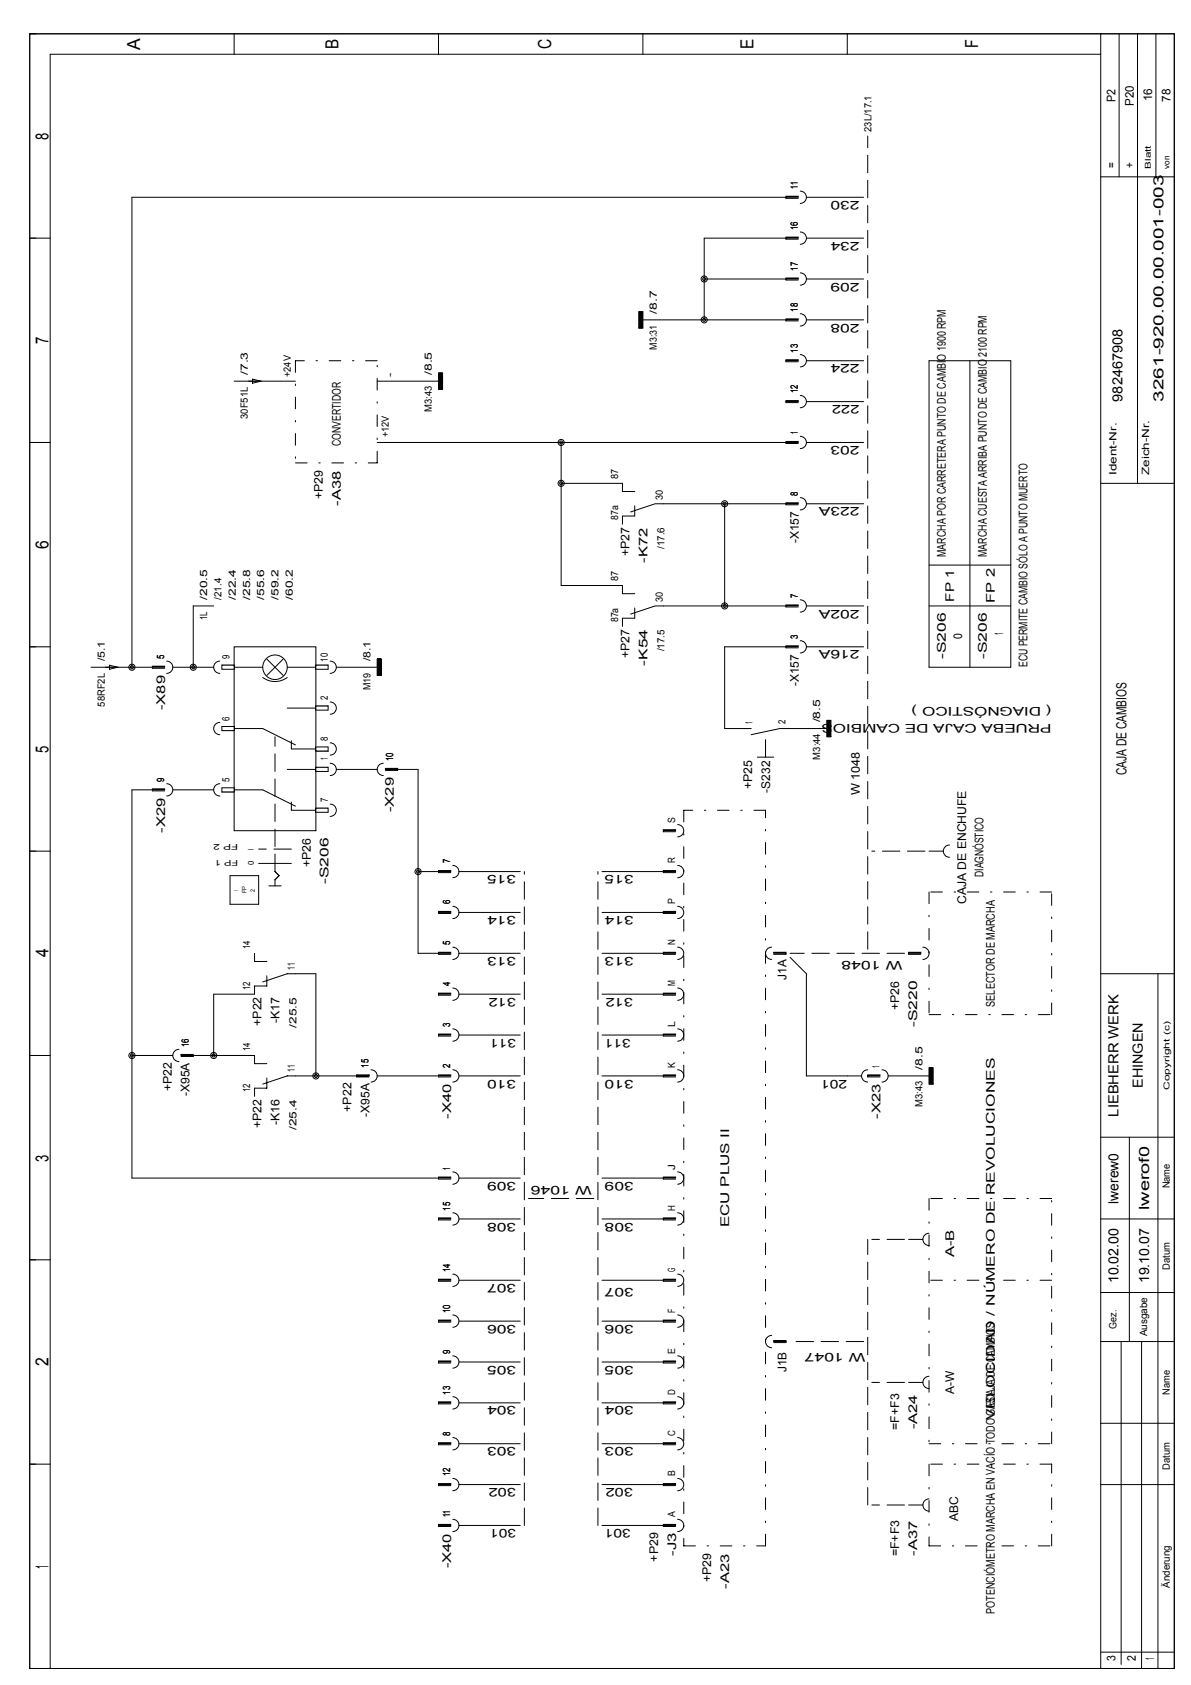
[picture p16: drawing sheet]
<svg xmlns="http://www.w3.org/2000/svg" width="210mm" height="297mm" viewBox="0 0 210 297" stroke-linecap="round" stroke-linejoin="round" font-family="sans-serif">
<defs><g id="words">
<g font-size="3.2">
<text x="24.7" y="8.7" transform="rotate(-90 24.7 8.7)">A</text>
<text x="59.7" y="8.6" transform="rotate(-90 59.7 8.6)">B</text>
<text x="97.1" y="8.7" transform="rotate(-90 97.1 8.7)">C</text>
<text x="132.8" y="8.6" transform="rotate(-90 132.8 8.6)">E</text>
<text x="172.4" y="8.5" transform="rotate(-90 172.4 8.5)">F</text>
<text x="8.5" y="24.7" transform="rotate(-90 8.5 24.7)">8</text>
<text x="8.5" y="60.7" transform="rotate(-90 8.5 60.7)">7</text>
<text x="8.5" y="96.7" transform="rotate(-90 8.5 96.7)">6</text>
<text x="8.5" y="132.7" transform="rotate(-90 8.5 132.7)">5</text>
<text x="8.5" y="168.8" transform="rotate(-90 8.5 168.8)">4</text>
<text x="8.5" y="204.8" transform="rotate(-90 8.5 204.8)">3</text>
<text x="8.5" y="240.8" transform="rotate(-90 8.5 240.8)">2</text>
<text x="8.5" y="276.5" transform="rotate(-90 8.5 276.5)">1</text>
</g>
<g font-size="2.5">
<text x="197.8" y="70.8" transform="rotate(-90 197.8 70.8)">982467908</text>
<text x="205" y="70.8" transform="rotate(-90 205 70.8)">3261-920.00.00.001-003</text>
<text x="198.6" y="136.7" transform="rotate(-90 198.6 136.7)">CAJA DE CAMBIOS</text>
<text x="201.4" y="191.8" transform="rotate(-90 201.4 191.8)">EHINGEN</text>
<text x="197.1" y="196.8" transform="rotate(-90 197.1 196.8)">LIEBHERR WERK</text>
<text x="197.1" y="212.2" transform="rotate(-90 197.1 212.2)">lwerew0</text>
<text x="202.5" y="213.3" transform="rotate(-90 202.5 213.3)">lwerof0</text>
<text x="197.1" y="226.2" transform="rotate(-90 197.1 226.2)">10.02.00</text>
<text x="202.5" y="226.2" transform="rotate(-90 202.5 226.2)">19.10.07</text>
</g>
<g font-size="2.1">
<text x="196.6" y="18" transform="rotate(-90 196.6 18)">P2</text>
<text x="203.1" y="17.9" transform="rotate(-90 203.1 17.9)">16</text>
<text x="206.3" y="17.9" transform="rotate(-90 206.3 17.9)">78</text>
<text x="199.8" y="18.6" transform="rotate(-90 199.8 18.6)">P20</text>
<text x="196.6" y="29.6" transform="rotate(-90 196.6 29.6)">=</text>
<text x="199.8" y="29.6" transform="rotate(-90 199.8 29.6)">+</text>
<text x="151.5" y="35.4" transform="rotate(-180 151.5 35.4)">230</text>
<text x="151.5" y="42.6" transform="rotate(-180 151.5 42.6)">234</text>
<text x="151.5" y="49.8" transform="rotate(-180 151.5 49.8)">209</text>
<text x="151.5" y="57" transform="rotate(-180 151.5 57)">208</text>
<text x="151.5" y="64.2" transform="rotate(-180 151.5 64.2)">224</text>
<text x="151.5" y="71.4" transform="rotate(-180 151.5 71.4)">222</text>
<text x="60.1" y="78.6" transform="rotate(-90 60.1 78.6)">CONVERTIDOR</text>
<text x="151.5" y="78.6" transform="rotate(-180 151.5 78.6)">203</text>
<text x="56.9" y="88" transform="rotate(-90 56.9 88)">+P29</text>
<text x="60.1" y="89.2" transform="rotate(-90 60.1 89.2)">-A38</text>
<text x="151.5" y="89.4" transform="rotate(-180 151.5 89.4)">223A</text>
<text x="140.8" y="95.8" transform="rotate(-90 140.8 95.8)">-X157</text>
<text x="111" y="98.1" transform="rotate(-90 111 98.1)">+P27</text>
<text x="114.1" y="99.2" transform="rotate(-90 114.1 99.2)">-K72</text>
<text x="166.7" y="98.2" transform="rotate(-90 166.7 98.2)">MARCHA POR CARRETERA PUNTO DE CAMBIO 1900 RPM</text>
<text x="173.9" y="98.2" transform="rotate(-90 173.9 98.2)">MARCHA CUESTA ARRIBA PUNTO DE CAMBIO 2100 RPM</text>
<text x="151.5" y="107.5" transform="rotate(-180 151.5 107.5)">202A</text>
<text x="168.1" y="106" transform="rotate(-90 168.1 106)">FP 1</text>
<text x="175.3" y="106.2" transform="rotate(-90 175.3 106.2)">FP 2</text>
<text x="169.6" y="112.6" transform="rotate(-90 169.6 112.6)">0</text>
<text x="176.8" y="111.9" transform="rotate(-90 176.8 111.9)">1</text>
<text x="111" y="116.1" transform="rotate(-90 111 116.1)">+P27</text>
<text x="114.1" y="117.4" transform="rotate(-90 114.1 117.4)">-K54</text>
<text x="151.5" y="114.7" transform="rotate(-180 151.5 114.7)">216A</text>
<text x="166.7" y="116.2" transform="rotate(-90 166.7 116.2)">-S206</text>
<text x="173.9" y="116.2" transform="rotate(-90 173.9 116.2)">-S206</text>
<text x="181.1" y="117.6" transform="rotate(-90 181.1 117.6)">ECU PERMITE CAMBIO SÓLO A PUNTO MUERTO</text>
<text x="29.1" y="125.2" transform="rotate(-90 29.1 125.2)">-X89</text>
<text x="140.8" y="121" transform="rotate(-90 140.8 121)">-X157</text>
<text x="185.3" y="124.6" transform="rotate(-180 185.3 124.6)">( DIAGNÓSTICO )</text>
<text x="185.3" y="127.6" transform="rotate(-180 185.3 127.6)">PRUEBA CAJA DE CAMBIOS</text>
<text x="69.4" y="143.2" transform="rotate(-90 69.4 143.2)">-X29</text>
<text x="132.6" y="139.1" transform="rotate(-90 132.6 139.1)">+P25</text>
<text x="135.7" y="139.7" transform="rotate(-90 135.7 139.7)">-S232</text>
<text x="151.6" y="140.2" transform="rotate(-90 151.6 140.2)">W 1048</text>
<text x="29.1" y="146.8" transform="rotate(-90 29.1 146.8)">-X29</text>
<text x="54.8" y="152.8" transform="rotate(-90 54.8 152.8)">+P26</text>
<text x="57.9" y="155.8" transform="rotate(-90 57.9 155.8)">-S206</text>
<text x="91" y="154.3" transform="rotate(-180 91 154.3)">315</text>
<text x="111.7" y="154.3" transform="rotate(-180 111.7 154.3)">315</text>
<text x="173.4" y="154.6" transform="rotate(-90 173.4 154.6)">DIAGNÓSTICO</text>
<text x="91" y="161.5" transform="rotate(-180 91 161.5)">314</text>
<text x="111.7" y="161.5" transform="rotate(-180 111.7 161.5)">314</text>
<text x="170.3" y="159.4" transform="rotate(-90 170.3 159.4)">CAJA DE ENCHUFE</text>
<text x="91" y="168.7" transform="rotate(-180 91 168.7)">313</text>
<text x="111.7" y="168.7" transform="rotate(-180 111.7 168.7)">313</text>
<text x="138.6" y="172.8" transform="rotate(-90 138.6 172.8)">J1A</text>
<text x="159" y="169.4" transform="rotate(-180 159 169.4)">W 1048</text>
<text x="91" y="175.9" transform="rotate(-180 91 175.9)">312</text>
<text x="111.6" y="175.9" transform="rotate(-180 111.6 175.9)">312</text>
<text x="158.5" y="178" transform="rotate(-90 158.5 178)">+P26</text>
<text x="175.3" y="177.5" transform="rotate(-90 175.3 177.5)">SELECTOR DE MARCHA</text>
<text x="46.1" y="180.8" transform="rotate(-90 46.1 180.8)">+P22</text>
<text x="49.3" y="180.3" transform="rotate(-90 49.3 180.3)">-K17</text>
<text x="91" y="183.1" transform="rotate(-180 91 183.1)">311</text>
<text x="111.2" y="183.1" transform="rotate(-180 111.2 183.1)">311</text>
<text x="161.7" y="181.1" transform="rotate(-90 161.7 181.1)">-S220</text>
<text x="91" y="190.3" transform="rotate(-180 91 190.3)">310</text>
<text x="111.7" y="190.3" transform="rotate(-180 111.7 190.3)">310</text>
<text x="149.3" y="190.3" transform="rotate(-180 149.3 190.3)">201</text>
<text x="30.3" y="192.4" transform="rotate(-90 30.3 192.4)">+P22</text>
<text x="33.4" y="193.2" transform="rotate(-90 33.4 193.2)">-X95A</text>
<text x="62" y="196" transform="rotate(-90 62 196)">+P22</text>
<text x="65.1" y="196.8" transform="rotate(-90 65.1 196.8)">-X95A</text>
<text x="79.5" y="197.2" transform="rotate(-90 79.5 197.2)">-X40</text>
<text x="155.2" y="197.2" transform="rotate(-90 155.2 197.2)">-X23</text>
<text x="46.1" y="198.9" transform="rotate(-90 46.1 198.9)">+P22</text>
<text x="49.3" y="198.3" transform="rotate(-90 49.3 198.3)">-K16</text>
<text x="91" y="208.3" transform="rotate(-180 91 208.3)">309</text>
<text x="104.3" y="209" transform="rotate(-180 104.3 209)">W 1046</text>
<text x="111.7" y="208.3" transform="rotate(-180 111.7 208.3)">309</text>
<text x="91" y="215.5" transform="rotate(-180 91 215.5)">308</text>
<text x="111.7" y="215.5" transform="rotate(-180 111.7 215.5)">308</text>
<text x="128.5" y="216.3" transform="rotate(-90 128.5 216.3)">ECU PLUS II</text>
<text x="168.1" y="221.7" transform="rotate(-90 168.1 221.7)">A-B</text>
<text x="91" y="226.3" transform="rotate(-180 91 226.3)">307</text>
<text x="111.7" y="227.1" transform="rotate(-180 111.7 227.1)">307</text>
<text x="91" y="233.5" transform="rotate(-180 91 233.5)">306</text>
<text x="111.7" y="233.5" transform="rotate(-180 111.7 233.5)">306</text>
<text x="152.6" y="238.6" transform="rotate(-180 152.6 238.6)">W 1047</text>
<text x="91" y="240.7" transform="rotate(-180 91 240.7)">305</text>
<text x="111.7" y="240.7" transform="rotate(-180 111.7 240.7)">305</text>
<text x="138.6" y="241.9" transform="rotate(-90 138.6 241.9)">J1B</text>
<text x="168.1" y="245.8" transform="rotate(-90 168.1 245.8)">A-W</text>
<text x="91" y="247.9" transform="rotate(-180 91 247.9)">304</text>
<text x="111.7" y="247.9" transform="rotate(-180 111.7 247.9)">304</text>
<text x="161.7" y="252" transform="rotate(-90 161.7 252)">-A24</text>
<text x="175.3" y="250.4" transform="rotate(-90 175.3 250.4)">VELOCIDAD / NÚMERO DE REVOLUCIONES</text>
<text x="91" y="255.1" transform="rotate(-180 91 255.1)">303</text>
<text x="111.7" y="255.1" transform="rotate(-180 111.7 255.1)">303</text>
<text x="158.5" y="252" transform="rotate(-90 158.5 252)">=F+F3</text>
<text x="91" y="262.4" transform="rotate(-180 91 262.4)">302</text>
<text x="111.6" y="262.4" transform="rotate(-180 111.6 262.4)">302</text>
<text x="91" y="269.6" transform="rotate(-180 91 269.6)">301</text>
<text x="111.2" y="269.6" transform="rotate(-180 111.2 269.6)">301</text>
<text x="168.9" y="268.2" transform="rotate(-90 168.9 268.2)">ABC</text>
<text x="116" y="275.3" transform="rotate(-90 116 275.3)">+P29</text>
<text x="119.1" y="274.3" transform="rotate(-90 119.1 274.3)">-J3</text>
<text x="158.5" y="274.4" transform="rotate(-90 158.5 274.4)">=F+F3</text>
<text x="161.7" y="274.3" transform="rotate(-90 161.7 274.3)">-A37</text>
<text x="79.5" y="276.5" transform="rotate(-90 79.5 276.5)">-X40</text>
<text x="125.4" y="278.9" transform="rotate(-90 125.4 278.9)">+P29</text>
<text x="128.5" y="280.1" transform="rotate(-90 128.5 280.1)">-A23</text>
<text x="175.3" y="284.5" transform="rotate(-90 175.3 284.5)">POTENCIÓMETRO MARCHA EN VACÍO TODO GASCAJA DE CAMBIOS</text>
<text x="196.6" y="292.9" transform="rotate(-90 196.6 292.9)">3</text>
<text x="200.2" y="292.8" transform="rotate(-90 200.2 292.8)">2</text>
<text x="203.4" y="292.6" transform="rotate(-90 203.4 292.6)">1</text>
</g>
<g font-size="1.8">
<text x="153.6" y="23.2" transform="rotate(-90 153.6 23.2)">23L/17.1</text>
<text x="140.6" y="33.3" transform="rotate(-90 140.6 33.3)">11</text>
<text x="140.6" y="40.5" transform="rotate(-90 140.6 40.5)">16</text>
<text x="140.6" y="47.7" transform="rotate(-90 140.6 47.7)">17</text>
<text x="115.7" y="55.3" transform="rotate(-90 115.7 55.3)">/8.7</text>
<text x="140.6" y="54.9" transform="rotate(-90 140.6 54.9)">18</text>
<text x="115.7" y="61.6" transform="rotate(-90 115.7 61.6)">M3:31</text>
<text x="140.6" y="62.2" transform="rotate(-90 140.6 62.2)">13</text>
<text x="43.7" y="66.1" transform="rotate(-90 43.7 66.1)">/7.3</text>
<text x="51.3" y="66.5" transform="rotate(-90 51.3 66.5)">+24V</text>
<text x="69.3" y="66.5" transform="rotate(-90 69.3 66.5)">-</text>
<text x="76.1" y="66.1" transform="rotate(-90 76.1 66.1)">/8.5</text>
<text x="140.6" y="69.4" transform="rotate(-90 140.6 69.4)">12</text>
<text x="43.7" y="73.8" transform="rotate(-90 43.7 73.8)">30F51L</text>
<text x="68.6" y="77.1" transform="rotate(-90 68.6 77.1)">+12V</text>
<text x="76.1" y="72.7" transform="rotate(-90 76.1 72.7)">M3:43</text>
<text x="140.6" y="76.6" transform="rotate(-90 140.6 76.6)">1</text>
<text x="196.8" y="83.8" transform="rotate(-90 196.8 83.8)">Ident-Nr.</text>
<text x="202.6" y="83.8" transform="rotate(-90 202.6 83.8)">Zeich-Nr.</text>
<text x="108.9" y="84.5" transform="rotate(-90 108.9 84.5)">87</text>
<text x="116.8" y="88.1" transform="rotate(-90 116.8 88.1)">30</text>
<text x="140.6" y="87.4" transform="rotate(-90 140.6 87.4)">8</text>
<text x="108.9" y="91.7" transform="rotate(-90 108.9 91.7)">87a</text>
<text x="117.1" y="96.8" transform="rotate(-90 117.1 96.8)">/17.6</text>
<text x="36.5" y="105.7" transform="rotate(-90 36.5 105.7)">/20.5</text>
<text x="39" y="105.7" transform="rotate(-90 39 105.7)">/21.4</text>
<text x="41.5" y="105.7" transform="rotate(-90 41.5 105.7)">/22.4</text>
<text x="44.1" y="105.7" transform="rotate(-90 44.1 105.7)">/25.8</text>
<text x="46.6" y="105.7" transform="rotate(-90 46.6 105.7)">/55.6</text>
<text x="49.1" y="105.7" transform="rotate(-90 49.1 105.7)">/59.2</text>
<text x="51.6" y="105.7" transform="rotate(-90 51.6 105.7)">/60.2</text>
<text x="108.9" y="102.5" transform="rotate(-90 108.9 102.5)">87</text>
<text x="116.8" y="106.1" transform="rotate(-90 116.8 106.1)">30</text>
<text x="140.6" y="105.4" transform="rotate(-90 140.6 105.4)">7</text>
<text x="36.5" y="109.4" transform="rotate(-90 36.5 109.4)">1L</text>
<text x="108.9" y="109.7" transform="rotate(-90 108.9 109.7)">87a</text>
<text x="140.6" y="112.6" transform="rotate(-90 140.6 112.6)">3</text>
<text x="18.5" y="116.5" transform="rotate(-90 18.5 116.5)">/5.1</text>
<text x="28.9" y="116.2" transform="rotate(-90 28.9 116.2)">5</text>
<text x="40.5" y="116.2" transform="rotate(-90 40.5 116.2)">9</text>
<text x="57.7" y="116.6" transform="rotate(-90 57.7 116.6)">10</text>
<text x="65.3" y="116.5" transform="rotate(-90 65.3 116.5)">/8.1</text>
<text x="117.1" y="114.8" transform="rotate(-90 117.1 114.8)">/17.5</text>
<text x="18.5" y="124.6" transform="rotate(-90 18.5 124.6)">58RF2L</text>
<text x="57.7" y="123.4" transform="rotate(-90 57.7 123.4)">2</text>
<text x="65.3" y="121.6" transform="rotate(-90 65.3 121.6)">M19</text>
<text x="40.5" y="127" transform="rotate(-90 40.5 127)">6</text>
<text x="57.7" y="130.6" transform="rotate(-90 57.7 130.6)">8</text>
<text x="132.6" y="127.7" transform="rotate(-90 132.6 127.7)">1</text>
<text x="138.4" y="127.7" transform="rotate(-90 138.4 127.7)">2</text>
<text x="144.6" y="127.4" transform="rotate(-90 144.6 127.4)">/8.5</text>
<text x="28.9" y="137.8" transform="rotate(-90 28.9 137.8)">9</text>
<text x="40.5" y="137.8" transform="rotate(-90 40.5 137.8)">5</text>
<text x="57.7" y="134.1" transform="rotate(-90 57.7 134.1)">1</text>
<text x="69.3" y="134.2" transform="rotate(-90 69.3 134.2)">10</text>
<text x="144.6" y="133.9" transform="rotate(-90 144.6 133.9)">M3:44</text>
<text x="57.7" y="141.4" transform="rotate(-90 57.7 141.4)">7</text>
<text x="119" y="145" transform="rotate(-90 119 145)">S</text>
<text x="79.4" y="152.2" transform="rotate(-90 79.4 152.2)">7</text>
<text x="119" y="152.2" transform="rotate(-90 119 152.2)">R</text>
<text x="79.4" y="159.4" transform="rotate(-90 79.4 159.4)">6</text>
<text x="119" y="159.4" transform="rotate(-90 119 159.4)">P</text>
<text x="44.1" y="167.3" transform="rotate(-90 44.1 167.3)">14</text>
<text x="79.4" y="166.6" transform="rotate(-90 79.4 166.6)">5</text>
<text x="119" y="166.6" transform="rotate(-90 119 166.6)">N</text>
<text x="52" y="170.9" transform="rotate(-90 52 170.9)">11</text>
<text x="79.4" y="173.8" transform="rotate(-90 79.4 173.8)">4</text>
<text x="119" y="173.8" transform="rotate(-90 119 173.8)">M</text>
<text x="44.1" y="174.5" transform="rotate(-90 44.1 174.5)">12</text>
<text x="33.3" y="184.6" transform="rotate(-90 33.3 184.6)">16</text>
<text x="44.1" y="185.3" transform="rotate(-90 44.1 185.3)">14</text>
<text x="52.3" y="181.2" transform="rotate(-90 52.3 181.2)">/25.5</text>
<text x="79.4" y="181" transform="rotate(-90 79.4 181)">3</text>
<text x="119" y="181" transform="rotate(-90 119 181)">L</text>
<text x="52" y="188.9" transform="rotate(-90 52 188.9)">11</text>
<text x="65" y="188.2" transform="rotate(-90 65 188.2)">15</text>
<text x="79.4" y="188.2" transform="rotate(-90 79.4 188.2)">2</text>
<text x="119" y="188.2" transform="rotate(-90 119 188.2)">K</text>
<text x="155" y="188.2" transform="rotate(-90 155 188.2)">1</text>
<text x="162.6" y="188.6" transform="rotate(-90 162.6 188.6)">/8.5</text>
<text x="44.1" y="192.5" transform="rotate(-90 44.1 192.5)">12</text>
<text x="162.6" y="195.1" transform="rotate(-90 162.6 195.1)">M3:43</text>
<text x="52.3" y="199.2" transform="rotate(-90 52.3 199.2)">/25.4</text>
<text x="79.4" y="206.2" transform="rotate(-90 79.4 206.2)">1</text>
<text x="119" y="206.2" transform="rotate(-90 119 206.2)">J</text>
<text x="206.2" y="209.5" transform="rotate(-90 206.2 209.5)">Name</text>
<text x="79.4" y="213.4" transform="rotate(-90 79.4 213.4)">15</text>
<text x="119" y="213.4" transform="rotate(-90 119 213.4)">H</text>
<text x="79.4" y="224.2" transform="rotate(-90 79.4 224.2)">14</text>
<text x="119" y="224.2" transform="rotate(-90 119 224.2)">G</text>
<text x="206.2" y="223.8" transform="rotate(-90 206.2 223.8)">Datum</text>
<text x="79.4" y="231.5" transform="rotate(-90 79.4 231.5)">10</text>
<text x="119" y="231.5" transform="rotate(-90 119 231.5)">F</text>
<text x="79.4" y="238.7" transform="rotate(-90 79.4 238.7)">9</text>
<text x="119" y="238.7" transform="rotate(-90 119 238.7)">E</text>
<text x="196.8" y="234.2" transform="rotate(-90 196.8 234.2)">Gez.</text>
<text x="202.2" y="235.6" transform="rotate(-90 202.2 235.6)">Ausgabe</text>
<text x="79.4" y="245.9" transform="rotate(-90 79.4 245.9)">13</text>
<text x="119" y="245.9" transform="rotate(-90 119 245.9)">D</text>
<text x="206.2" y="245.9" transform="rotate(-90 206.2 245.9)">Name</text>
<text x="79.4" y="253.1" transform="rotate(-90 79.4 253.1)">8</text>
<text x="119" y="253.1" transform="rotate(-90 119 253.1)">C</text>
<text x="79.4" y="260.3" transform="rotate(-90 79.4 260.3)">12</text>
<text x="119" y="260.3" transform="rotate(-90 119 260.3)">B</text>
<text x="206.2" y="259.1" transform="rotate(-90 206.2 259.1)">Datum</text>
<text x="79.4" y="267.5" transform="rotate(-90 79.4 267.5)">11</text>
<text x="119" y="267.5" transform="rotate(-90 119 267.5)">A</text>
<text x="206.2" y="279.9" transform="rotate(-90 206.2 279.9)">Änderung</text>
</g>
<g font-size="1.4">
<text x="202.9" y="29.7" transform="rotate(-90 202.9 29.7)">Blatt</text>
<text x="206.1" y="29.7" transform="rotate(-90 206.1 29.7)">von</text>
<text x="42" y="148.7" transform="rotate(-180 42 148.7)">FP 2</text>
<text x="44.7" y="149.8" transform="rotate(-90 44.7 149.8)">I</text>
<text x="42" y="151.6" transform="rotate(-180 42 151.6)">FP 1</text>
<text x="44.7" y="152.6" transform="rotate(-90 44.7 152.6)">0</text>
<text x="206.1" y="192.1" transform="rotate(-90 206.1 192.1)">Copyright (c)</text>
</g>
<g font-size="1.1">
<text x="42" y="157" transform="rotate(-90 42 157)">1</text>
<text x="43.5" y="157.5" transform="rotate(-90 43.5 157.5)">FP</text>
<text x="44.9" y="157.2" transform="rotate(-90 44.9 157.2)">2</text>
</g>
</g></defs>
<g fill="none" stroke="#000" stroke-width=".18">
<path d="M138.5 34.8h2.2v-.2h-2.2v.4h2.2M141 33.7a1.08 1.08 0 0 1 1.1 1.1 1.08 1.08 0 0 1-1.1 1.1M112.6 54.9h.7v2.9h-.7zM112.7 54.9v2.9M112.8 54.9v2.9M112.9 54.9v2.9M113 54.9v2.9M113.1 54.9v2.9M113.2 54.9v2.9M138.5 56.4h2.2v-.2h-2.2v.4h2.2M138.5 49.2h2.2v-.2h-2.2v.4h2.2M138.5 42h2.2v-.2h-2.2v.4h2.2"/>
<path d="M141 55.3a1.08 1.08 0 0 1 1.1 1.1 1.08 1.08 0 0 1-1.1 1.1M141 48.1a1.08 1.08 0 0 1 1.1 1.1 1.08 1.08 0 0 1-1.1 1.1M141 40.9a1.08 1.08 0 0 1 1.1 1.1 1.08 1.08 0 0 1-1.1 1.1M43.8 67.2h2.1M44.5 66.8l1.4 .4-1.4 .4zM77.3 65.8h.7v2.8h-.7zM77.4 65.8v2.8M77.5 65.8v2.8M77.6 65.8v2.8M77.7 65.8v2.8M77.8 65.8v2.8M77.9 65.8v2.8"/>
<path d="M138.5 78h2.2v-.2h-2.2v.4h2.2M138.5 70.8h2.2v-.2h-2.2v.4h2.2M138.5 63.6h2.2v-.2h-2.2v.4h2.2M141 76.9a1.08 1.08 0 0 1 1.1 1.1 1.08 1.08 0 0 1-1.1 1.1M141 69.7a1.08 1.08 0 0 1 1.1 1.1 1.08 1.08 0 0 1-1.1 1.1M141 62.5a1.08 1.08 0 0 1 1.1 1.1 1.08 1.08 0 0 1-1.1 1.1M109.7 85.2v1.4h2.2M111.9 89.2v1.8h-2.2v1.4M116.9 88.8h-1.4l-4.4 1.4M138.5 88.8h2.2v-.2h-2.2v.4h2.2M141 87.7a1.08 1.08 0 0 1 1.1 1.1 1.08 1.08 0 0 1-1.1 1.1M18.6 117.6h2.1"/>
<path d="M19.3 117.3l1.4 .3-1.4 .4zM26.9 117.6h2.1v-.2h-2.1v.4h2.1M29.4 116.5a1.08 1.08 0 0 1 1.1 1.1 1.08 1.08 0 0 1-1.1 1.1M38.7 116.5a1.08 1.08 0 0 0-1 1.1 1.08 1.08 0 0 0 1 1.1M41.3 117.6h5M41.3 114h14.4v32.4h-14.4zM46.3 119.4a3.6 3.6 0 0 0 4.3 0M47 116.2l2.9 2.9M49.9 116.2l-2.9 2.9M50.6 117.6h5.1M58.2 116.5a1.08 1.08 0 0 1 1.1 1.1 1.08 1.08 0 0 1-1.1 1.1M109.7 103.2v1.5h2.2"/>
<path d="M111.9 107.2v1.8h-2.2v1.4M116.9 106.8h-1.4l-4.4 1.5M138.5 114h2.2v-.2h-2.2v.4h2.2M138.5 106.8h2.2v-.2h-2.2v.4h2.2M141 112.9a1.08 1.08 0 0 1 1.1 1.1 1.08 1.08 0 0 1-1.1 1.1M141 105.7a1.08 1.08 0 0 1 1.1 1.1 1.08 1.08 0 0 1-1.1 1.1M26.9 139.2h2.1v-.1h-2.1v.3h2.1M29.4 138.2a1.08 1.08 0 0 1 1.1 1 1.08 1.08 0 0 1-1.1 1.1M38.7 138.2a1.08 1.08 0 0 0-1 1 1.08 1.08 0 0 0 1 1.1M38.7 127.3a1.08 1.08 0 0 0-1 1.1 1.08 1.08 0 0 0 1 1.1M39.1 138.9h2.2v.7h-2.2zM41.3 128.4h5l5.8 2.9"/>
<path d="M41.3 139.2h5l5.8 2.9M50.6 135.6h5.1M50.6 124.8h5.1M51.3 130.6v1.4h4.4M58.2 131a1.08 1.08 0 0 1 1.1 1 1.08 1.08 0 0 1-1.1 1.1M58.2 123.7a1.08 1.08 0 0 1 1.1 1.1 1.08 1.08 0 0 1-1.1 1.1M58.2 134.6a1.08 1.08 0 0 1 1.1 1 1.08 1.08 0 0 1-1.1 1.1M131.3 128.4h1.1M133.5 133.5h2.9M138.5 128.4h-1.1l-5 1.1M145.7 127h.7v2.9h-.7zM145.8 127v2.9"/>
<path d="M145.9 127v2.9M146 127v2.9M146.1 127v2.9M146.2 127v2.9M146.3 127v2.9M146.4 127v2.9M45.6 152.2h5.7M47.4 156.2h2.1M51.3 141.4v1.4h4.4M58.2 141.8a1.08 1.08 0 0 1 1.1 1 1.08 1.08 0 0 1-1.1 1.1M77.3 153.6h2.1v-.1h-2.1v.3h2.1M79.8 159.8a1.08 1.08 0 0 1 1.1 1 1.08 1.08 0 0 1-1.1 1.1"/>
<path d="M79.8 152.6a1.08 1.08 0 0 1 1.1 1 1.08 1.08 0 0 1-1.1 1.1M116.9 153.6h2.2v-.1h-2.2v.3h2.2M116.9 146.4h2.2v-.1h-2.2v.3h2.2M119.4 159.8a1.08 1.08 0 0 1 1.1 1 1.08 1.08 0 0 1-1.1 1.1M119.4 152.6a1.08 1.08 0 0 1 1.1 1 1.08 1.08 0 0 1-1.1 1.1M119.4 145.4a1.08 1.08 0 0 1 1.1 1 1.08 1.08 0 0 1-1.1 1.1M163.7 150h2.6M167.3 149a1.08 1.08 0 0 0-1 1 1.08 1.08 0 0 0 1 1.1M77.3 175.3h2.1v-.2h-2.1v.3h2.1M77.3 168.1h2.1v-.2h-2.1v.3h2.1M77.3 160.8h2.1v-.1h-2.1v.3h2.1M79.8 174.2a1.08 1.08 0 0 1 1.1 1.1 1.08 1.08 0 0 1-1.1 1"/>
<path d="M79.8 167a1.08 1.08 0 0 1 1.1 1.1 1.08 1.08 0 0 1-1.1 1M116.9 175.3h2.2v-.2h-2.2v.3h2.2M116.9 168.1h2.2v-.2h-2.2v.3h2.2M116.9 160.8h2.2v-.1h-2.2v.3h2.2M119.4 174.2a1.08 1.08 0 0 1 1.1 1.1 1.08 1.08 0 0 1-1.1 1M119.4 167a1.08 1.08 0 0 1 1.1 1.1 1.08 1.08 0 0 1-1.1 1M136 167a1.08 1.08 0 0 0-1.1 1.1 1.08 1.08 0 0 0 1.1 1M138.5 168.1h-2.1v-.2h2.1v.3h-2.1M160.1 168.1h2.2v-.2h-2.2v.3h2.2M162.7 167a1.08 1.08 0 0 1 1 1.1 1.08 1.08 0 0 1-1 1M31.5 185a1.08 1.08 0 0 0-1 1.1 1.08 1.08 0 0 0 1 1M34.1 186.1h-2.2v-.2h2.2v.3h-2.2"/>
<path d="M77.3 189.7h2.1v-.2h-2.1v.3h2.1M77.3 182.5h2.1v-.2h-2.1v.3h2.1M79.8 188.6a1.08 1.08 0 0 1 1.1 1.1 1.08 1.08 0 0 1-1.1 1M79.8 181.4a1.08 1.08 0 0 1 1.1 1.1 1.08 1.08 0 0 1-1.1 1M116.9 189.7h2.2v-.2h-2.2v.3h2.2M116.9 182.5h2.2v-.2h-2.2v.3h2.2M119.4 188.6a1.08 1.08 0 0 1 1.1 1.1 1.08 1.08 0 0 1-1.1 1M119.4 181.4a1.08 1.08 0 0 1 1.1 1.1 1.08 1.08 0 0 1-1.1 1M149.3 189.7h2.5M152.9 188.6a1.08 1.08 0 0 0-1.1 1.1 1.08 1.08 0 0 0 1.1 1M152.9 189.7h2.2v-.2h-2.2v.3h2.2M155.4 188.6a1.08 1.08 0 0 1 1.1 1.1 1.08 1.08 0 0 1-1.1 1"/>
<path d="M163.7 188.2h.8v2.9h-.8zM163.8 188.2v2.9M163.9 188.2v2.9M164 188.2v2.9M164.1 188.2v2.9M164.2 188.2v2.9M164.3 188.2v2.9M164.4 188.2v2.9M77.3 214.9h2.1v-.2h-2.1v.4h2.1M77.3 207.7h2.1v-.2h-2.1v.4h2.1M79.8 213.8a1.08 1.08 0 0 1 1.1 1.1 1.08 1.08 0 0 1-1.1 1.1M79.8 206.6a1.08 1.08 0 0 1 1.1 1.1 1.08 1.08 0 0 1-1.1 1.1"/>
<path d="M116.9 214.9h2.2v-.2h-2.2v.4h2.2M116.9 207.7h2.2v-.2h-2.2v.4h2.2M119.4 213.8a1.08 1.08 0 0 1 1.1 1.1 1.08 1.08 0 0 1-1.1 1.1M119.4 206.6a1.08 1.08 0 0 1 1.1 1.1 1.08 1.08 0 0 1-1.1 1.1M160.1 218.5h2.6M163.7 217.4a1.08 1.08 0 0 0-1 1.1 1.08 1.08 0 0 0 1 1.1M77.3 232.9h2.1v-.2h-2.1v.4h2.1M77.3 225.7h2.1v-.2h-2.1v.4h2.1M79.8 239a1.08 1.08 0 0 1 1.1 1.1 1.08 1.08 0 0 1-1.1 1.1M79.8 231.8a1.08 1.08 0 0 1 1.1 1.1 1.08 1.08 0 0 1-1.1 1.1M79.8 224.6a1.08 1.08 0 0 1 1.1 1.1 1.08 1.08 0 0 1-1.1 1.1M116.9 225.7h2.2v-.2h-2.2v.4h2.2"/>
<path d="M116.9 232.9h2.2v-.2h-2.2v.4h2.2M119.4 224.6a1.08 1.08 0 0 1 1.1 1.1 1.08 1.08 0 0 1-1.1 1.1M119.4 239a1.08 1.08 0 0 1 1.1 1.1 1.08 1.08 0 0 1-1.1 1.1M119.4 231.8a1.08 1.08 0 0 1 1.1 1.1 1.08 1.08 0 0 1-1.1 1.1M136 235.4a1.08 1.08 0 0 0-1.1 1.1 1.08 1.08 0 0 0 1.1 1.1M138.5 236.5h-2.1v-.2h2.1v.4h-2.1M77.3 254.5h2.1v-.2h-2.1v.4h2.1M77.3 247.3h2.1v-.2h-2.1v.4h2.1M77.3 240.1h2.1v-.2h-2.1v.4h2.1M79.8 253.4a1.08 1.08 0 0 1 1.1 1.1 1.08 1.08 0 0 1-1.1 1.1M79.8 246.2a1.08 1.08 0 0 1 1.1 1.1 1.08 1.08 0 0 1-1.1 1.1M116.9 254.5h2.2v-.2h-2.2v.4h2.2"/>
<path d="M116.9 247.3h2.2v-.2h-2.2v.4h2.2M116.9 240.1h2.2v-.2h-2.2v.4h2.2M119.4 253.4a1.08 1.08 0 0 1 1.1 1.1 1.08 1.08 0 0 1-1.1 1.1M119.4 246.2a1.08 1.08 0 0 1 1.1 1.1 1.08 1.08 0 0 1-1.1 1.1M160.1 243.7h2.6M163.7 242.6a1.08 1.08 0 0 0-1 1.1 1.08 1.08 0 0 0 1 1.1M77.3 268.9h2.1v-.2h-2.1v.4h2.1M77.3 261.7h2.1v-.2h-2.1v.4h2.1M79.8 267.8a1.08 1.08 0 0 1 1.1 1.1 1.08 1.08 0 0 1-1.1 1.1M79.8 260.6a1.08 1.08 0 0 1 1.1 1.1 1.08 1.08 0 0 1-1.1 1.1M116.9 268.9h2.2v-.2h-2.2v.4h2.2M116.9 261.7h2.2v-.2h-2.2v.4h2.2"/>
<path d="M119.4 267.8a1.08 1.08 0 0 1 1.1 1.1 1.08 1.08 0 0 1-1.1 1.1M119.4 260.6a1.08 1.08 0 0 1 1.1 1.1 1.08 1.08 0 0 1-1.1 1.1M160.1 265.3h2.6M163.7 264.2a1.08 1.08 0 0 0-1 1.1 1.08 1.08 0 0 0 1 1.1"/>
<circle cx="124.1" cy="49.2" r=".54"/>
<circle cx="124.1" cy="56.4" r=".27"/>
<circle cx="124.1" cy="56.4" r=".54"/>
<circle cx="124.1" cy="49.2" r=".27"/>
<circle cx="98.9" cy="78" r=".54"/>
<circle cx="98.9" cy="78" r=".27"/>
<circle cx="98.9" cy="85.2" r=".27"/>
<circle cx="98.9" cy="85.2" r=".54"/>
<circle cx="127.7" cy="88.8" r=".54"/>
<circle cx="127.7" cy="88.8" r=".27"/>
<circle cx="48.5" cy="117.6" r="2.16"/>
<circle cx="127.7" cy="106.8" r=".54"/>
<circle cx="127.7" cy="106.8" r=".27"/>
<circle cx="23.3" cy="186.1" r=".54"/>
<circle cx="23.3" cy="186.1" r=".27"/>
</g>
<g fill="none" stroke="#000" stroke-width=".18" stroke-dasharray="2.1 2.1 .3 2.1">
<path d="M52.1 63.6v18M66.5 63.6h-14.4M52.1 81.6h14.4M66.5 81.6v-18M120.5 142.8v129.7M134.9 142.8h-14.4M163.7 157.2v21.7M185.3 157.2h-21.6M163.7 178.9h21.6M185.3 178.9v-21.7M163.7 211.3v43.2M185.3 211.3h-21.6"/>
<path d="M163.7 254.5h21.6M163.7 258.1v14.4M185.3 254.5v-43.2M185.3 258.1h-21.6M120.5 272.5h14.4M134.9 272.5v-129.7M163.7 272.5h21.6M185.3 272.5v-14.4"/>
</g>
<path d="M134.9 133.5v-3.6M48.5 156.2v-1.1M48.5 155.1l.7-.7M48.5 153.6v-23.7M49.2 154.4l-.7-.8M51.3 149.7h-5.7" fill="none" stroke="#000" stroke-width=".18" stroke-dasharray="3.1 1.3"/>
<path d="M39.1 138.9h2.2v.7h-2.2z" fill="#fff"/>
<path d="M39.1 138.9h2.2v.7h-2.2zM55.7 131.7h2.1v.7h-2.1z" fill="none" stroke="#000" stroke-width=".18"/>
<path d="M55.7 131.7h2.1v.7h-2.1z" fill="#fff"/>
<path d="M55.7 131.7h2.1v.7h-2.1zM55.7 142.5h2.1v.7h-2.1z" fill="none" stroke="#000" stroke-width=".18"/>
<path d="M55.7 142.5h2.1v.7h-2.1z" fill="#fff"/>
<path d="M55.7 124.5h2.1v.7h-2.1zM55.7 142.5h2.1v.7h-2.1z" fill="none" stroke="#000" stroke-width=".18"/>
<path d="M55.7 124.5h2.1v.7h-2.1z" fill="#fff"/>
<path d="M39.1 128.1h2.2v.7h-2.2zM55.7 124.5h2.1v.7h-2.1z" fill="none" stroke="#000" stroke-width=".18"/>
<path d="M39.1 128.1h2.2v.7h-2.2z" fill="#fff"/>
<path d="M39.1 117.3h2.2v.7h-2.2zM39.1 128.1h2.2v.7h-2.2z" fill="none" stroke="#000" stroke-width=".18"/>
<path d="M39.1 117.3h2.2v.7h-2.2z" fill="#fff"/>
<path d="M39.1 117.3h2.2v.7h-2.2zM55.7 117.3h2.1v.7h-2.1z" fill="none" stroke="#000" stroke-width=".18"/>
<path d="M55.7 117.3h2.1v.7h-2.1z" fill="#fff"/>
<path d="M55.7 117.3h2.1v.7h-2.1zM55.7 135.3h2.1v.7h-2.1z" fill="none" stroke="#000" stroke-width=".18"/>
<path d="M55.7 135.3h2.1v.7h-2.1z" fill="#fff"/>
<g fill="none" stroke="#000" stroke-width=".18">
<path d="M5.2 6h201.8v288.1h-201.8zM41.3 6v3.6M77.3 6v3.6M113.3 6v3.6M149.3 6v3.6M194 9.6h-185.2v284.5M194 6v288.1M197.2 6v25.2M200.5 6v79.2M203.7 6v25.2M138.5 34.8h-115.2v82.8M142.1 34.8h10.1"/>
<path d="M194 31.2h13M5.2 42h3.6M113.3 56.4h25.2M124.1 49.2h14.4M138.5 42h-14.4v14.4M142.1 56.4h10.1M142.1 49.2h10.1M142.1 42h10.1M5.2 78h3.6M41.3 67.2h10.8M66.5 78h72M66.5 67.2h10.8"/>
<path d="M98.9 78v25.2h10.8M142.1 78h10.1M142.1 70.8h10.1M142.1 63.6h10.1M163.7 63.6h14.4v54h-14.4zM170.9 63.6v54M98.9 85.2h10.8M116.9 88.8h21.6M127.7 88.8v18M142.1 88.8h10.1M163.7 99.6h14.4M194 85.2h13"/>
<path d="M5.2 114h3.6M16 117.6h10.9M30.5 117.6h7.2M37.7 106.8h-3.6v10.8M59.3 117.6h7.2M66.5 116.2h.7v2.9h-.7zM66.5 116.2v2.9M66.6 116.2v2.9M66.7 116.2v2.9M66.8 116.2v2.9M66.9 116.2v2.9M67 116.2v2.9"/>
<path d="M67.1 116.2v2.9M116.9 106.8h21.6M138.5 114h-10.8v14.4h3.6M142.1 114h10.1M142.1 106.8h10.1M163.7 106.8h14.4M26.9 139.2h-3.6v68.5h54M30.5 139.2h7.2M55.7 135.3h2.1v.7h-2.1zM59.3 135.6h7.2M67.6 134.6a1.08 1.08 0 0 0-1.1 1 1.08 1.08 0 0 0 1.1 1.1M67.9 135.8h2.2v-.3h-2.2v.1h5.8v32.5h3.6"/>
<path d="M138.5 128.4h7.2M5.2 150h3.6M40.5 154.4h5.1v5h-5.1zM48.5 153.6l.7 .8-.7 .7M73.7 153.6h3.6M80.9 153.6h10.8M106.1 153.6h10.8M44.9 168.1v1.4h2.1M47 172v1.8h-2.1v1.5h-7.2v10.8M55.7 171.7h-5.1l-4.3 1.4M55.7 171.7v18M80.9 175.3h10.8"/>
<path d="M80.9 168.1h10.8M80.9 160.9h10.8M106.1 175.3h10.8M106.1 168.1h10.8M106.1 160.9h10.8M139.2 168.8l2.9 2.9v18h7.2M194 171.7h13M204.1 171.7v122.4M5.2 186.1h3.6M23.3 186.1h7.2M34.1 186.1h10.8v1.4h2.1M47 190v1.8h-2.1v1.5"/>
<path d="M65 189.8h-2.1v-.3h2.1v.2h-14.4l-4.3 1.4M65.4 188.6a1.08 1.08 0 0 1 1.1 1.1 1.08 1.08 0 0 1-1.1 1M66.5 189.7h10.8M80.9 182.5h10.8M80.9 189.7h10.8M106.1 182.5h10.8M106.1 189.7h10.8M156.5 189.7h7.2M80.9 214.9h10.8M80.9 207.7h10.8M106.1 214.9h10.8M106.1 207.7h10.8"/>
<path d="M194 214.9h13M194 200.5h13M199 200.5v36M5.2 222.1h3.6M80.9 232.9h10.8M80.9 225.7h10.8M106.1 232.9h10.8M106.1 225.7h10.8M194 236.5h13M194 227.8h13M197.6 236.5v56.9M201.2 236.5v57.6"/>
<path d="M5.2 258.1h3.6M80.9 254.5h10.8M80.9 247.3h10.8M80.9 240.1h10.8M106.1 254.5h10.8M106.1 247.3h10.8M106.1 240.1h10.8M194 250.9h13M80.9 261.7h10.8M80.9 268.9h10.8M106.1 261.7h10.8M106.1 268.9h10.8"/>
<path d="M194 261.7h13M194 291.2h13"/>
<circle cx="23.3" cy="117.6" r=".54"/>
<circle cx="23.3" cy="117.6" r=".27"/>
<circle cx="34.1" cy="117.6" r=".54"/>
<circle cx="34.1" cy="117.6" r=".27"/>
<circle cx="73.7" cy="153.6" r=".54"/>
<circle cx="73.7" cy="153.6" r=".27"/>
<circle cx="37.7" cy="186.1" r=".54"/>
<circle cx="37.7" cy="186.1" r=".27"/>
<circle cx="55.7" cy="189.7" r=".27"/>
<circle cx="55.7" cy="189.7" r=".54"/>
</g>
<path d="M163 150h-9.4M152.9 167.3v-143.3M159.4 168.1h-20.2M104.7 211.3h-11.6M159.4 218.5h-5.8M152.2 236.5h-13M159.4 243.7h-5.8M92.4 268.9v-115.3M105.4 268.9v-115.3M152.9 265.3v-46.8M159.4 265.3h-5.8" fill="none" stroke="#000" stroke-width=".18" stroke-dasharray="3.1 1.3"/>
<path d="M185.3 225.7h-21.6" fill="none" stroke="#000" stroke-width=".18" stroke-dasharray="2.1 2.1 .3 2.1"/>
<use href="#words"/>
</svg>
